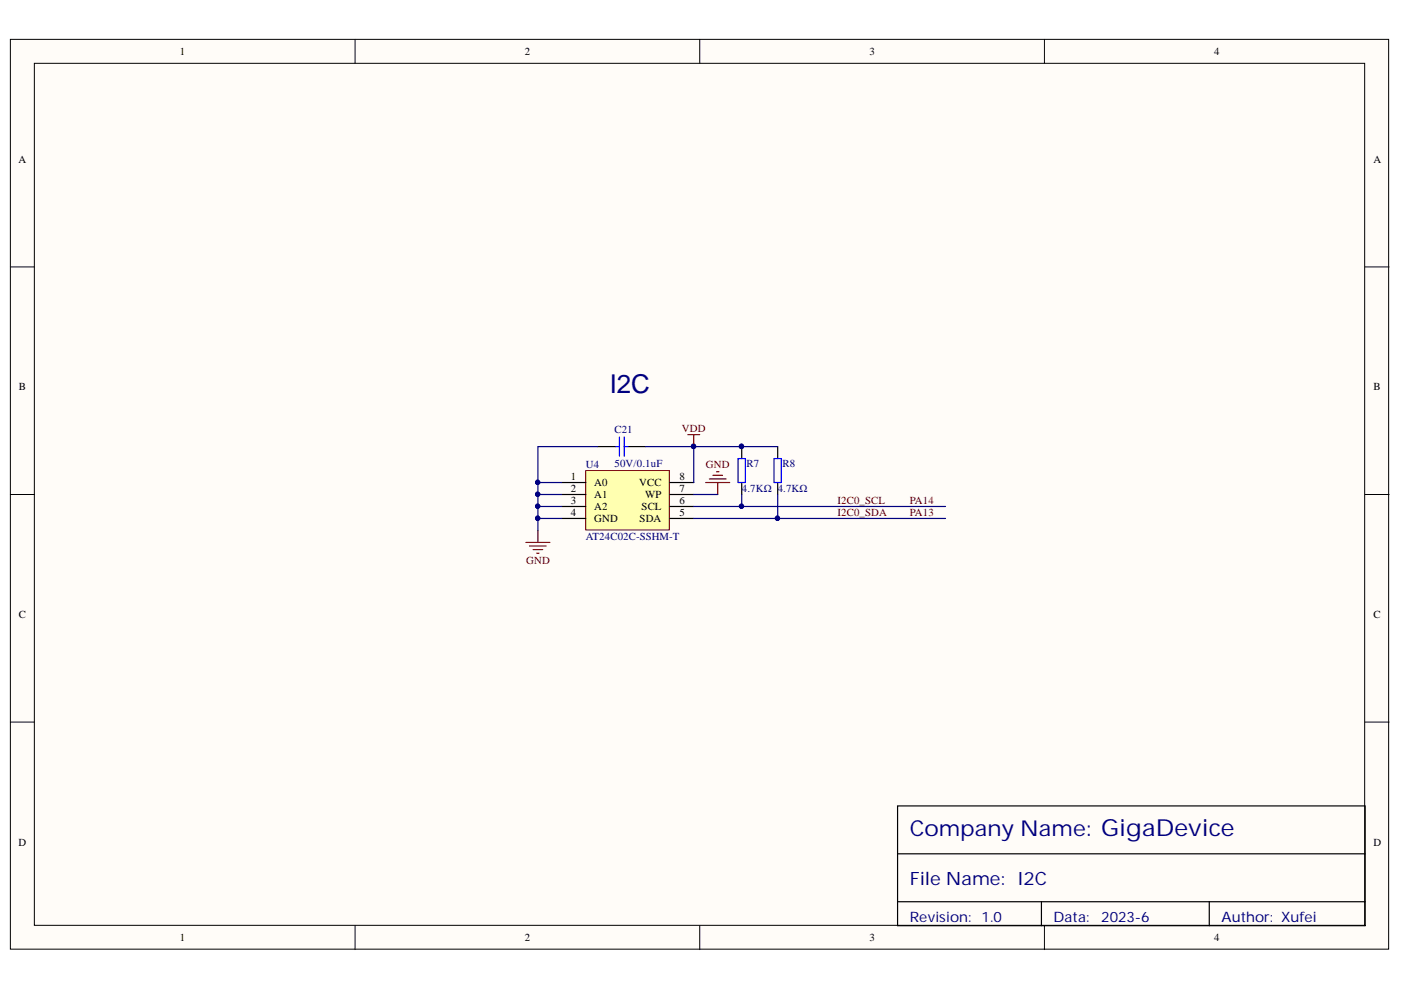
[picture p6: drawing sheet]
<svg xmlns="http://www.w3.org/2000/svg" width="297mm" height="210mm" viewBox="0 0 297 210" stroke-linecap="round" stroke-linejoin="round" font-family="sans-serif">
<defs><g id="words">
<text font-size="5.5" fill="#000080" x="129.3" y="83.3">I2C</text>
<text font-size="4.6" fill="#000080" x="192.9" y="177.3">Company Name: GigaDevice</text>
<text font-size="3.9" fill="#000080" x="192.9" y="187.7">File Name: I2C</text>
<g font-size="3" fill="#000080">
<text x="192.9" y="195.4">Revision: 1.0</text>
<text x="223.3" y="195.4">Data:</text>
<text x="233.5" y="195.4">2023-6</text>
<text x="259" y="195.4">Author: Xufei</text>
</g>
<g font-size="2.3">
<text x="38.2" y="11.7">1</text>
<text x="111.2" y="11.7">2</text>
<text x="184.3" y="11.7">3</text>
<text x="257.4" y="11.7">4</text>
<text x="3.9" y="34.5">A</text>
<text x="291.2" y="34.5">A</text>
<text x="4" y="82.8">B</text>
<text x="291.2" y="82.8">B</text>
<text x="121.1" y="101.8">1</text>
<text x="144.1" y="101.8">8</text>
<text x="121.1" y="104.4">2</text>
<text x="121.1" y="106.9">3</text>
<text x="126" y="103">A0</text>
<text x="126" y="105.7">A1</text>
<text x="135.5" y="103">VCC</text>
<text x="136.8" y="105.7">WP</text>
<text x="144.1" y="106.9">6</text>
<text x="144.1" y="104.4">7</text>
<text x="121.1" y="109.5">4</text>
<text x="126" y="108.2">A2</text>
<text x="126" y="110.7">GND</text>
<text x="135.6" y="110.7">SDA</text>
<text x="136" y="108.2">SCL</text>
<text x="144.1" y="109.5">5</text>
<text x="4" y="131">C</text>
<text x="291.2" y="131">C</text>
<text x="3.9" y="179.3">D</text>
<text x="291.2" y="179.3">D</text>
<text x="38.2" y="199.6">1</text>
<text x="111.2" y="199.6">2</text>
<text x="184.3" y="199.6">3</text>
<text x="257.4" y="199.6">4</text>
</g>
<g font-size="2.3" fill="#000080">
<text x="130.3" y="91.9">C21</text>
<text x="124.2" y="99.2">U4</text>
<text x="130.3" y="99">50V/0.1uF</text>
<text x="158.3" y="99">R7</text>
<text x="165.9" y="99">R8</text>
<text x="157.3" y="104.4">4.7KΩ 4.7KΩ</text>
<text x="124.2" y="114.5">AT24C02C-SSHM-T</text>
</g>
<g font-size="2.3" fill="#800000">
<text x="144.6" y="91.6">VDD</text>
<text x="149.7" y="99.2">GND</text>
<text x="177.6" y="106.9">I2C0_SCL</text>
<text x="192.9" y="106.9">PA14</text>
<text x="177.6" y="109.5">I2C0_SDA</text>
<text x="192.9" y="109.5">PA13</text>
<text x="111.6" y="119.6">GND</text>
</g>
</g></defs>
<g fill="#fffcf8" stroke="#000" stroke-width=".21">
<path d="M2.2 8.3h292.2v192.9h-292.2z"/>
<path d="M7.3 13.4h282v182.8h-282z"/>
</g>
<path d="M75.3 8.3v5.1M148.4 8.3v5.1M221.4 8.3v5.1M2.2 56.6h5.1M289.4 56.6h5.1M2.2 104.8h5.1M289.4 104.8h5.1M2.2 153.1h5.1M289.4 153.1h5.1M75.3 196.3v5M148.4 196.3v5M221.4 196.3v5" fill="none" stroke="#000" stroke-width=".21"/>
<path d="M190.3 170.9h99.1v25.4h-99.1zM190.3 181h99.1M190.3 191.2h99.1M220.8 191.2v5.1M256.4 191.2v5.1" fill="none" stroke="#000" stroke-width=".25"/>
<path d="M124.2 99.8h17.7v12.6h-17.7z" fill="#ffffb0" stroke="#800000" stroke-width=".21"/>
<g fill="none" stroke="#000" stroke-width=".25">
<path d="M126.8 94.7h3.8M133.1 94.7h3.8M157.3 94.7v2.5M164.9 94.7v2.5M119.1 102.3h5.1M119.1 104.8h5.1M119.1 107.4h5.1M119.1 109.9h5.1M142 102.3h5.1M142 104.8h5.1M142 107.4h5.1M142 109.9h5.1"/>
<path d="M157.3 102.3v2.5M164.9 102.3v2.5"/>
</g>
<path d="M145.8 92.1h2.6M147.1 92.1v2.6M111.5 115h5.1M112.3 115.8h3.5M113 116.5h2.1M113.8 117.3h.5M114 112.5v2.5M149.6 102.3h5.1M150.4 101.5h3.6M151.2 100.8h2M151.9 100h.5M152.2 102.3v2.5" fill="none" stroke="#800000" stroke-width=".25"/>
<path d="M126.8 94.7h-12.8v7.6M136.9 94.7h10.2M164.9 94.7h-17.8v7.6M114 107.4h5.1M114 109.9h5.1M119.1 104.8h-5.1v7.7M119.1 102.3h-5.1v2.5M147.1 107.4h53.4M147.1 109.9h53.4M147.1 104.8h5.1M157.3 104.8v2.6M164.9 104.8v5.1" fill="none" stroke="#000080" stroke-width=".25"/>
<g fill="#000080" stroke="#000080" stroke-width=".21">
<circle cx="114" cy="107.3" r=".46"/>
<circle cx="114" cy="109.9" r=".46"/>
<circle cx="157.2" cy="94.7" r=".46"/>
<circle cx="147" cy="94.7" r=".46"/>
<circle cx="157.2" cy="107.3" r=".46"/>
<circle cx="164.8" cy="109.9" r=".46"/>
<circle cx="114" cy="104.8" r=".46"/>
<circle cx="114" cy="102.3" r=".46"/>
</g>
<path d="M130.6 94.7h.7M131.3 92.7v4M132.3 94.7h.8M132.3 92.7v4M156.5 97.2h1.5v5.1h-1.5zM164.1 97.2h1.5v5.1h-1.5z" fill="none" stroke="#00f" stroke-width=".25"/>
<use href="#words"/>
</svg>
